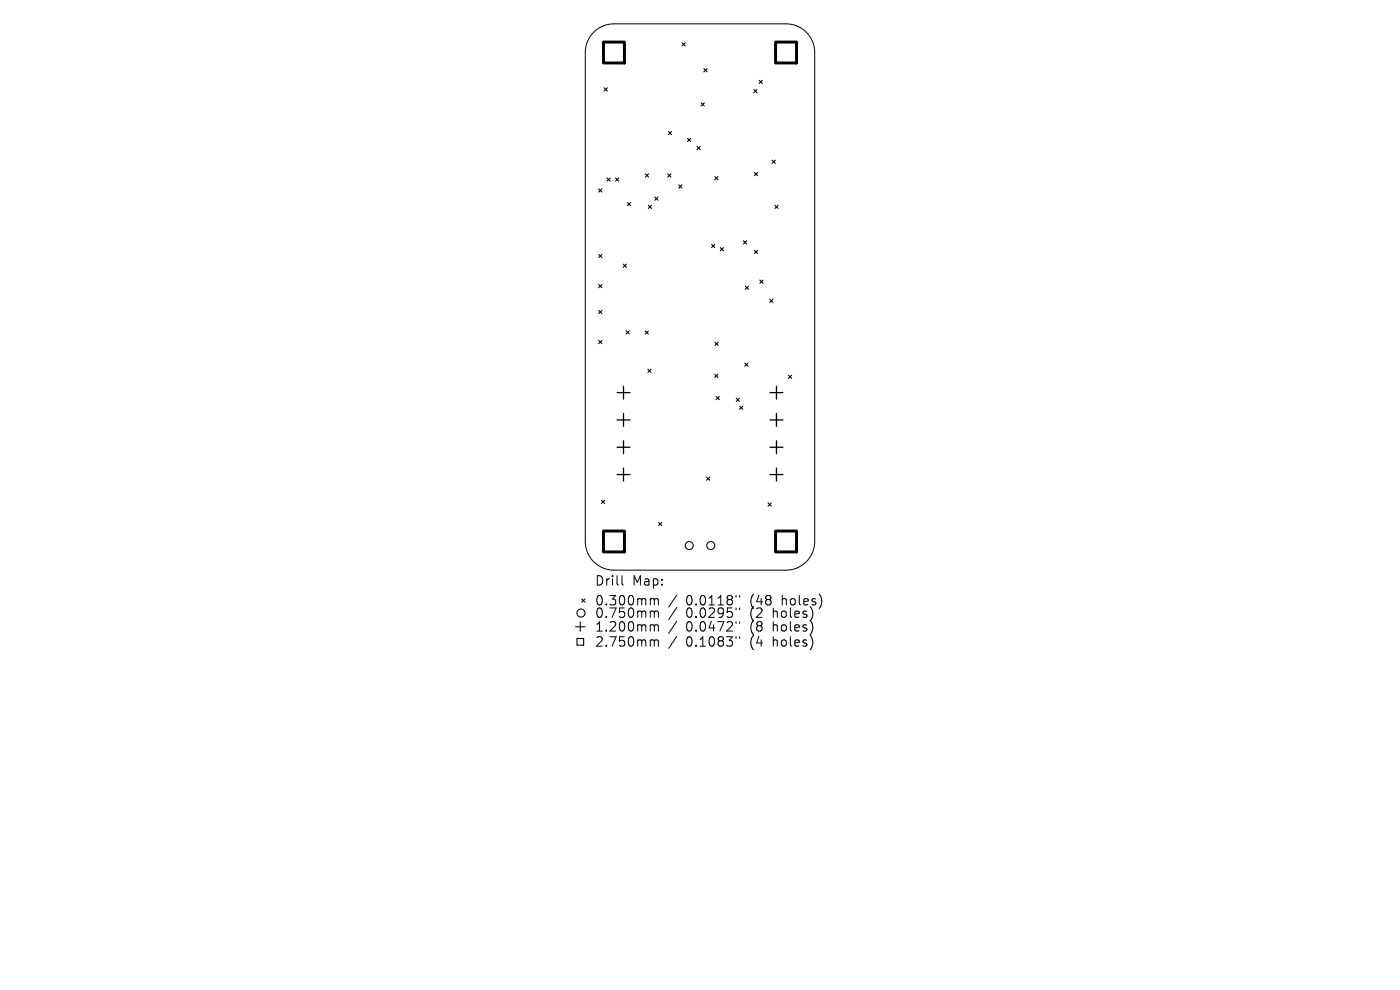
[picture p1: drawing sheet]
<svg xmlns="http://www.w3.org/2000/svg" width="297mm" height="210mm" viewBox="0 0 297 210" stroke-linecap="round" stroke-linejoin="round" font-family="sans-serif">
<defs><g id="words">
<g font-size="2.8">
<text x="126.1" y="124.5">Drill</text>
<text x="134.1" y="124.5">Map:</text>
<text x="126.1" y="128.7">0.300mm</text>
<text x="126.1" y="131.3">0.750mm</text>
<text x="145.6" y="128.7">0.0118&quot;</text>
<text x="145.6" y="131.3">0.0295&quot;</text>
<text x="159.3" y="128.7">(48</text>
<text x="159.3" y="131.3">(2</text>
<text x="164.2" y="131.3">holes)</text>
<text x="166.1" y="128.7">holes)</text>
<text x="126.1" y="134.3">1.200mm</text>
<text x="126.1" y="137.5">2.750mm</text>
<text x="145.6" y="134.3">0.0472&quot;</text>
<text x="145.6" y="137.5">0.1083&quot;</text>
<text x="159.3" y="134.3">(8</text>
<text x="159.3" y="137.5">(4</text>
<text x="164.2" y="134.3">holes)</text>
<text x="164.2" y="137.5">holes)</text>
</g>
</g></defs>
<g fill="none" stroke="#000" stroke-width=".21">
<path d="M125.9 6.8a6.1 6.1 0 0 1 4.3-1.7h36.6a6.1 6.1 0 0 1 6 6v103.8a6.1 6.1 0 0 1-6 6h-36.6a6.1 6.1 0 0 1-6-6v-103.8a6.1 6.1 0 0 1 1.7-4.3zM132 122.1v1.7l.2 .3M138.2 127l.5 .1 .1 .2M138.2 129.6l.5 .1 .1 .2M138.2 132.5l.5 .1 .1 .2M138.2 135.7l.5 .1 .1 .2M138.8 127.3l.3-.3 .5 .1 .1 1.2M138.8 127.3v1M138.8 129.9v1.1M138.8 132.8v1.1M138.8 136v1.1M138.8 129.9l.3-.3 .5 .1 .1 1.3"/>
<path d="M138.8 132.8l.3-.3 .5 .1 .1 1.3M138.8 136l.3-.3 .5 .1 .1 1.3M143.6 126.2l-1.7 2.6M143.6 128.9l-1.7 2.5M143.6 131.8l-1.7 2.5M143.6 135l-1.7 2.5M156.1 126.3v.4M156.1 129v.3M156.1 131.9v.4M156.1 135.1v.4M156.9 126.3v.4M156.9 129v.3"/>
<path d="M156.9 131.9v.4M156.9 135.1v.4"/>
</g>
<g fill="none" stroke="#000" stroke-width=".23">
<path d="M128.2 18.6l.7 .7M128.9 18.6l-.7 .7M144.7 9.1l.7 .6M145.4 9.1l-.7 .6M149.3 14.6l.7 .6M150 14.6l-.7 .6M159.9 19l.7 .7M160.6 19l-.7 .7M161.1 17l.6 .7M161.7 17l-.6 .7M128.7 37.7l.7 .7M129.4 37.7l-.7 .7"/>
<path d="M130.6 37.7l.7 .7M131.3 37.7l-.7 .7M136.9 36.9l.7 .7M137.6 36.9l-.7 .7M141.7 36.9l.6 .7M141.8 27.9l.7 .7M142.3 36.9l-.6 .7M142.5 27.9l-.7 .7M144 39.2l.7 .7M144.7 39.2l-.7 .7M145.8 29.3l.7 .7M146.5 29.3l-.7 .7"/>
<path d="M147.9 31.1l.7 .7M148.6 31.1l-.7 .7M148.7 21.8l.7 .7M149.4 21.8l-.7 .7M151.6 37.5l.7 .6M152.3 37.5l-.7 .6M160 36.6l.7 .7M160.7 36.6l-.7 .7M163.8 34l.7 .7M164.5 34l-.7 .7M127 40.1l.7 .6M127 54l.7 .7"/>
<path d="M127.7 40.1l-.7 .6M127.7 54l-.7 .7M132.2 56l.7 .7M132.9 56l-.7 .7M133.1 43l.7 .6M133.8 43l-.7 .6M137.5 43.5l.7 .7M138.2 43.5l-.7 .7M138.9 41.8l.7 .7M139.6 41.8l-.7 .7M151 51.8l.6 .7M151.6 51.8l-.6 .7"/>
<path d="M152.8 52.5l.7 .7M153.5 52.5l-.7 .7M157.7 51.1l.7 .7M158.4 51.1l-.7 .7M160 53.1l.7 .7M160.7 53.1l-.7 .7M161.2 59.4l.7 .7M161.9 59.4l-.7 .7M164.4 43.5l.7 .7M165.1 43.5l-.7 .7M127 60.4l.7 .6M127 65.8l.7 .7"/>
<path d="M127 72.2l.7 .7M127.7 60.4l-.7 .6M127.7 65.8l-.7 .7M127.7 72.2l-.7 .7M132.8 70.2l.7 .6M133.5 70.2l-.7 .6M136.9 70.2l.6 .7M137.4 78.3l.7 .7M137.5 70.2l-.6 .7M138.1 78.3l-.7 .7M151.6 79.4l.7 .7M151.7 72.6l.7 .7"/>
<path d="M152.3 79.4l-.7 .7M152.4 72.6l-.7 .7M158 77l.7 .7M158.1 60.7l.7 .7M158.7 77l-.7 .7M158.8 60.7l-.7 .7M163.3 63.5l.7 .6M164 63.5l-.7 .6M167.3 79.6l.6 .7M167.9 79.6l-.6 .7M151.9 84.1l.7 .7M152.6 84.1l-.7 .7"/>
<path d="M156.2 84.5l.7 .7M156.9 84.5l-.7 .7M156.9 86.1l.7 .7M157.6 86.1l-.7 .7M127.6 106.1l.7 .7M128.3 106.1l-.7 .7M139.7 110.8l.7 .7M140.4 110.8l-.7 .7M149.9 101.2l.7 .7M150.6 101.2l-.7 .7M162.9 106.7l.7 .7M163.6 106.7l-.7 .7"/>
<path d="M122.1 133h2M122.4 135.4h1.4v1.5h-1.4zM123.1 132v2M123.4 127.1l.7 .6M124.1 127.1l-.7 .6"/>
<circle cx="146.2" cy="115.7" r=".86"/>
<circle cx="150.8" cy="115.7" r=".86"/>
<circle cx="123.3" cy="130" r=".86"/>
</g>
<g fill="none" stroke="#000" stroke-width=".27">
<path d="M130.9 83.3h2.7M130.9 89.1h2.7M130.9 94.9h2.7M132.3 81.9v2.8M132.3 87.7v2.7M132.3 93.5v2.7M132.3 99.3v2.7M163.4 83.3h2.7M163.4 89.1h2.7M163.4 94.9h2.7M164.7 81.9v2.8M164.7 87.7v2.7"/>
<path d="M164.7 93.5v2.7M164.7 99.3v2.7M130.9 100.7h2.7M163.4 100.7h2.7"/>
</g>
<path d="M128 8.9h4.5v4.5h-4.5zM164.5 8.9h4.5v4.5h-4.5zM128 112.6h4.5v4.5h-4.5zM164.5 112.6h4.5v4.5h-4.5z" fill="none" stroke="#000" stroke-width=".63"/>
<use href="#words"/>
</svg>
